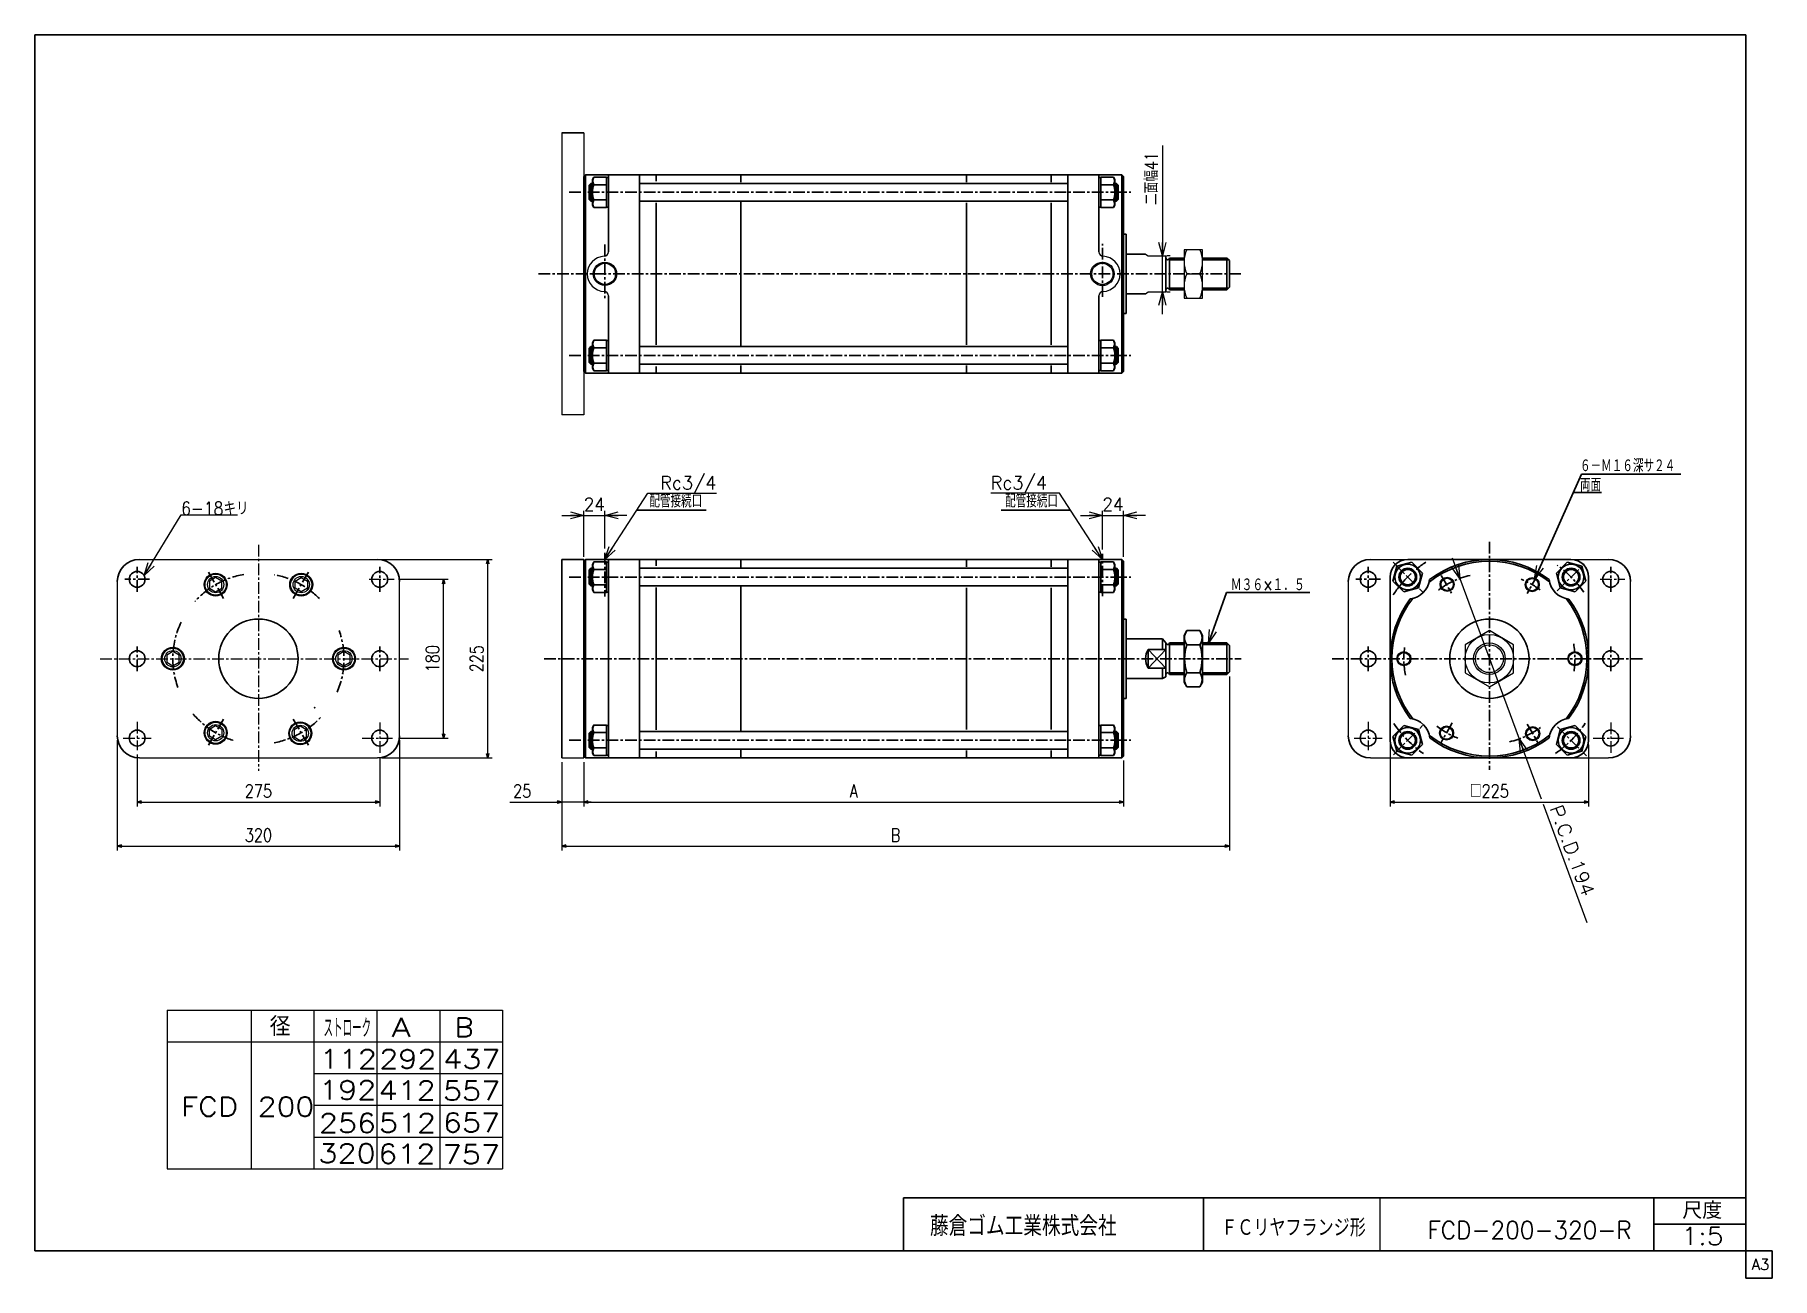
# Model space of a CAD drawing. Header units: millimetres. Extents: x -985 to 985, y -705 to 705.
import ezdxf
from ezdxf.enums import TextEntityAlignment as Align

# ---------------------------------------------------------------- set-up
doc = ezdxf.new("R2010")
doc.units = ezdxf.units.MM
doc.header["$LTSCALE"] = 0.416667
doc.header["$PDSIZE"] = 1
doc.linetypes.add('CENTER', pattern=[50.8, 31.75, -6.35, 6.35, -6.35])
doc.layers.add('Layer0016', color=7, linetype='Continuous')
doc.layers.add('ZUWAKU', color=7, linetype='Continuous')
doc.styles.add('dcStyle0', font='txt.shx', dxfattribs={"width": 0.8, "bigfont": 'bigfont'})
doc.dimstyles.new('DaDimRotatedStyle', dxfattribs={"dimtxt": 15, "dimasz": 5.000003, "dimexe": 5, "dimexo": 1.666667, "dimgap": 5, "dimtad": 3, "dimdsep": 46, "dimtxsty": 'dcStyle0', "dimblk1": 'OPEN30', "dimblk2": 'OPEN30', "dimsah": 1, "dimcen": 0.09, "dimclrd": 4, "dimclre": 4, "dimclrt": 4, "dimadec": 0, "dimazin": 2, "dimtfac": 1, "dimtdec": 4, "dimtmove": 0, "dimatfit": 0, "dimfxl": 1, "dimarcsym": 0})

msp = doc.modelspace()

# ---------------------------------------------------------------- texts
at = {"color": 4, "style": 'dcStyle0'}
for s, height, width, p, p2 in [('６－Ｍ１６深サ２４', 15, 0.666667, (766.994, 208.798), (874.994, 208.798)), ('Rc3/4', 15, 0.85, (-275.85, 189.488), (-212.1, 189.488)), ('Rc3/4', 15, 0.85, (98.837, 189.488), (162.587, 189.488)), ('両面', 15, 0.666667, (766.994, 187.103), (790.994, 187.103)), ('配管接続口', 15, 0.666667, (-288.177, 168.941), (-228.177, 168.941)), ('配管接続口', 15, 0.666667, (115.164, 168.941), (175.164, 168.941)), ('Ｍ３６×１．５', 15, 0.666667, (371.072, 73.791), (455.072, 73.791)), ('   径', 21.6, 0.952381, (-781.359, -430.317), (-694.959, -430.317)), ('ストローク', 21.6, 0.416667, (-657.628, -432.128), (-603.628, -432.128)), ('FCD-200-320-R', 20, 0.89, (594.252, -660.362), (825.652, -660.362)), ('1:5', 20, 0.8, (881.887, -667.129), (929.887, -667.129))]:
    msp.add_text(s, height=height, dxfattribs=dict(at, width=width)).set_placement(p, p2, align=Align.FIT)
for s, p, p2 in [('A', (-580.398, -431.238), (-558.798, -431.238)), ('B', (-509.126, -431.238), (-487.526, -431.238)), ('112', (-661.879, -467.308), (-597.079, -467.308)), ('292', (-594.321, -467.152), (-529.521, -467.152)), ('437', (-521.876, -467.238), (-457.076, -467.238)), ('192', (-662.609, -502.451), (-597.809, -502.451)), ('412', (-595.172, -502.713), (-530.372, -502.713)), ('557', (-522.068, -503.238), (-457.268, -503.238)), ('FCD 200', (-819.095, -521.238), (-667.895, -521.238)), ('256', (-662.852, -539.915), (-598.052, -539.915)), ('512', (-594.824, -539.609), (-530.024, -539.609)), ('657', (-522.259, -539.238), (-457.459, -539.238)), ('320', (-663.35, -574.204), (-598.55, -574.204)), ('612', (-595.556, -574.713), (-530.756, -574.713)), ('757', (-522.451, -575.238), (-457.651, -575.238))]:
    msp.add_text(s, height=21.6, dxfattribs=at).set_placement(p, p2, align=Align.FIT)
at = {"layer": 'ZUWAKU', "color": 4, "style": 'dcStyle0'}
for s, height, width, p, p2 in [('尺度', 19, 0.991667, (883.075, -637.65), (928.295, -637.65)), ('藤倉ゴム工業株式会社', 22.5, 0.783333, (30.063, -657.036), (241.563, -657.036)), ('ＦＣリヤフランジ形', 20, 0.758333, (360.301, -657.687), (524.101, -657.687))]:
    msp.add_text(s, height=height, dxfattribs=dict(at, width=width)).set_placement(p, p2, align=Align.FIT)
at = {"layer": 'ZUWAKU', "color": 7, "style": 'dcStyle0', "width": 0.8}
msp.add_text('A3', height=12.5, dxfattribs=at).set_placement((961.537, -695.625), (981.537, -695.625), align=Align.FIT)

# ---------------------------------------------------------------- blocks, each defined once
blk = doc.blocks.new('DC_GROUP_Φ200_1')
at = {"color": 4, "linetype": 'Continuous', "lineweight": 18}
for p, q in [((715.6, 88), (718.1, 103.3)), ((715.6, 88), (721.7, 101.7)), ((725.4, 100), (715.6, 88))]:
    blk.add_line(p, q, dxfattribs=at)
blk = doc.blocks.new('DC_GROUP_Φ200_2')
at = {"color": 4, "linetype": 'Continuous', "lineweight": 18}
for p, q in [((345.7, 15.2), (346.9, 30.6)), ((345.7, 15.2), (350.7, 29.3)), ((354.5, 27.9), (345.7, 15.2))]:
    blk.add_line(p, q, dxfattribs=at)
blk = doc.blocks.new('DC_GROUP_Φ200_3')
at = {"color": 4, "linetype": 'Continuous', "lineweight": 18}
for p, q in [((-338.5, 110), (-333.8, 124.8)), ((-338.5, 110), (-330.4, 122.6)), ((-327, 120.4), (-338.5, 110))]:
    blk.add_line(p, q, dxfattribs=at)
blk = doc.blocks.new('DC_GROUP_Φ200_4')
at = {"color": 4, "linetype": 'Continuous', "lineweight": 18}
for p, q in [((225.5, 110), (214, 120.4)), ((225.5, 110), (217.4, 122.6)), ((220.7, 124.8), (225.5, 110))]:
    blk.add_line(p, q, dxfattribs=at)
blk = doc.blocks.new('DC_GROUP_Φ200_5')
at = {"color": 4, "linetype": 'Continuous', "lineweight": 25}
for p, q in [((559.4, 102.4), (555, 85.6)), ((576.2, 106.9), (559.4, 102.4)), ((588.4, 94.6), (576.2, 106.9)), ((555, 85.6), (567.2, 73.4)), ((583.9, 77.9), (588.4, 94.6)), ((567.2, 73.4), (583.9, 77.9))]:
    blk.add_line(p, q, dxfattribs=at)
for radius in [14.5, 10, 8.65]:
    blk.add_circle((571.7, 90.1), radius, dxfattribs=at)
blk = doc.blocks.new('DC_GROUP_Φ200_6')
at = {"color": 4, "linetype": 'Continuous', "lineweight": 25}
for p, q in [((761.4, -78.4), (744.7, -82.9)), ((773.7, -90.6), (761.4, -78.4)), ((744.7, -82.9), (740.2, -99.6)), ((769.2, -107.4), (773.7, -90.6)), ((740.2, -99.6), (752.5, -111.9)), ((752.5, -111.9), (769.2, -107.4))]:
    blk.add_line(p, q, dxfattribs=at)
for radius in [14.5, 10, 8.65]:
    blk.add_circle((756.9, -95.1), radius, dxfattribs=at)
blk = doc.blocks.new('DC_GROUP_Φ200_7')
at = {"color": 4, "linetype": 'Continuous', "lineweight": 25}
for p, q in [((752.5, 106.9), (740.2, 94.6)), ((769.2, 102.4), (752.5, 106.9)), ((773.7, 85.6), (769.2, 102.4)), ((740.2, 94.6), (744.7, 77.9)), ((761.4, 73.4), (773.7, 85.6)), ((744.7, 77.9), (761.4, 73.4))]:
    blk.add_line(p, q, dxfattribs=at)
for radius in [14.5, 10, 8.65]:
    blk.add_circle((756.9, 90.1), radius, dxfattribs=at)
blk = doc.blocks.new('DC_GROUP_Φ200_8')
at = {"color": 4, "linetype": 'Continuous', "lineweight": 25}
for p, q in [((567.2, -78.4), (555, -90.6)), ((583.9, -82.9), (567.2, -78.4)), ((555, -90.6), (559.4, -107.4)), ((588.4, -99.6), (583.9, -82.9)), ((559.4, -107.4), (576.2, -111.9)), ((576.2, -111.9), (588.4, -99.6))]:
    blk.add_line(p, q, dxfattribs=at)
for radius in [14.5, 10, 8.65]:
    blk.add_circle((571.7, -95.1), radius, dxfattribs=at)
blk = doc.blocks.new('DC_GROUP_Φ200_9')
at = {"color": 4, "linetype": 'Continuous', "lineweight": 13}
for p, q in [((664.3, 29.3), (636.8, 13.4)), ((691.8, 13.4), (664.3, 29.3)), ((636.8, 13.4), (636.8, -18.4)), ((691.8, -18.4), (691.8, 13.4)), ((636.8, -18.4), (664.3, -34.3)), ((664.3, -34.3), (691.8, -18.4))]:
    blk.add_line(p, q, dxfattribs=at)
for radius in [27.5, 18, 15.8]:
    blk.add_circle((664.3, -2.5), radius, dxfattribs=at)
blk = doc.blocks.new('DC_GROUP_Φ200_11')
at = {"color": 4, "linetype": 'Continuous', "lineweight": 18}
for p, q in [((630.6, 88.5), (621.7, 101.1)), ((630.6, 88.5), (625.4, 102.5)), ((629.2, 103.9), (630.6, 88.5))]:
    blk.add_line(p, q, dxfattribs=at)
blk = doc.blocks.new('DC_GROUP_Φ200_12')
at = {"color": 4, "linetype": 'Continuous', "lineweight": 18}
for p, q in [((699.4, -108.9), (698, -93.5)), ((698, -93.5), (707, -106.1)), ((698, -93.5), (703.2, -107.5))]:
    blk.add_line(p, q, dxfattribs=at)
blk = doc.blocks.new('DC_GROUP_Φ200_10')
at = {"color": 4, "linetype": 'Continuous', "lineweight": 13}
for p, q in [((622, 111.9), (630.6, 88.5)), ((630.6, 88.5), (698, -93.5)), ((723.3, -161.8), (698, -93.5)), ((775.2, -302), (725.6, -167.9))]:
    blk.add_line(p, q, dxfattribs=at)
at = {"linetype": 'Continuous'}
for name in ['DC_GROUP_Φ200_11', 'DC_GROUP_Φ200_12']:
    blk.add_blockref(name, (0, 0), dxfattribs=at)
at = {"color": 4, "style": 'dcStyle0', "width": 0.8}
blk.add_text('P.C.D.194', height=15, rotation=-69.6802, dxfattribs=at).set_placement((732.4, -172), (769.9, -273.2), align=Align.FIT)
blk = doc.blocks.new('DC_GROUP_Φ200_13')
at = {"color": 4, "linetype": 'Continuous', "lineweight": 13}
for radius in [8, 6.92]:
    blk.add_circle((616.4, 81.8), radius, dxfattribs=at)
blk = doc.blocks.new('DC_GROUP_Φ200_14')
at = {"color": 4, "linetype": 'Continuous', "lineweight": 13}
for radius in [8, 6.92]:
    blk.add_circle((567.3, -2.5), radius, dxfattribs=at)
blk = doc.blocks.new('DC_GROUP_Φ200_15')
at = {"color": 4, "linetype": 'Continuous', "lineweight": 13}
for radius in [8, 6.92]:
    blk.add_circle((712.8, 81.5), radius, dxfattribs=at)
blk = doc.blocks.new('DC_GROUP_Φ200_16')
at = {"color": 4, "linetype": 'Continuous', "lineweight": 13}
for radius in [8, 6.92]:
    blk.add_circle((761.3, -2.5), radius, dxfattribs=at)
blk = doc.blocks.new('DC_GROUP_Φ200_17')
at = {"color": 4, "linetype": 'Continuous', "lineweight": 13}
for radius in [8, 6.92]:
    blk.add_circle((713.4, -87.5), radius, dxfattribs=at)
blk = doc.blocks.new('DC_GROUP_Φ200_18')
at = {"color": 4, "linetype": 'Continuous', "lineweight": 13}
for radius in [8, 6.92]:
    blk.add_circle((615.7, -86.8), radius, dxfattribs=at)
blk = doc.blocks.new('DC_GROUP_Φ200_19')
at = {"color": 4, "linetype": 'Continuous', "lineweight": 25}
for p, q in [((-351, -77.7), (-352.6, -80.5)), ((-336.6, -77.7), (-351, -77.7)), ((-336.6, -77.7), (-336.6, -112.3)), ((-336.6, -78.1), (-336.6, -111.9)), ((-336.6, -78.1), (-334.5, -78.1)), ((-352.6, -80.5), (-352.6, -109.5)), ((-336.6, -86.3), (-351, -86.3)), ((-351, -112.3), (-352.6, -109.5)), ((-336.6, -103.7), (-351, -103.7)), ((-336.6, -112.3), (-351, -112.3)), ((-336.6, -111.9), (-334.5, -111.9))]:
    blk.add_line(p, q, dxfattribs=at)
for centre, radius, start, end in [((-343.5, -82), 8.66, 150, 210), ((-328.8, -95), 23.8, 158.7017, 201.2983), ((-343.5, -108), 8.66, 150, 210)]:
    blk.add_arc(centre, radius, start, end, dxfattribs=at)
blk = doc.blocks.new('DC_GROUP_Φ200_20')
at = {"color": 4, "linetype": 'Continuous', "lineweight": 25}
for p, q in [((223.6, -78.1), (221.5, -78.1)), ((223.6, -112.3), (223.6, -77.7)), ((223.6, -77.7), (238, -77.7)), ((223.6, -111.9), (223.6, -78.1)), ((238, -77.7), (239.6, -80.5)), ((223.6, -86.3), (238, -86.3)), ((239.6, -109.5), (239.6, -80.5)), ((223.6, -111.9), (221.5, -111.9)), ((223.6, -103.7), (238, -103.7)), ((223.6, -112.3), (238, -112.3)), ((238, -112.3), (239.6, -109.5))]:
    blk.add_line(p, q, dxfattribs=at)
for centre, radius, start, end in [((230.5, -82), 8.66, 330, 30), ((215.8, -95), 23.8, 338.7017, 21.2983), ((230.5, -108), 8.66, 330, 30)]:
    blk.add_arc(centre, radius, start, end, dxfattribs=at)
blk = doc.blocks.new('DC_GROUP_Φ200_21')
at = {"color": 4, "linetype": 'Continuous', "lineweight": 25}
for p, q in [((321.1, 29.3), (318.1, 24)), ((318.1, 24), (318.1, -29)), ((336, 29.3), (321.1, 29.3)), ((336, 29.3), (339.1, 24)), ((339.1, 24), (339.1, -29)), ((336, 13.4), (321.1, 13.4)), ((336, -18.4), (321.1, -18.4)), ((321.1, -34.3), (318.1, -29)), ((336, -34.3), (321.1, -34.3)), ((336, -34.3), (339.1, -29))]:
    blk.add_line(p, q, dxfattribs=at)
for centre, radius, start, end in [((332.7, 21.3), 14.1, 145.6111, 214.3889), ((324.4, 21.3), 14.1, 325.6111, 34.3889), ((371.2, -2.5), 52.5, 162.4111, 197.5889), ((286, -2.5), 52.5, 342.4111, 17.5889), ((332.7, -26.3), 14.1, 145.6111, 214.3889), ((324.4, -26.3), 14.1, 325.6111, 34.3889)]:
    blk.add_arc(centre, radius, start, end, dxfattribs=at)
blk = doc.blocks.new('DC_GROUP_Φ200_22')
at = {"color": 4, "linetype": 'Continuous', "lineweight": 25}
for p, q in [((-351, 107.3), (-352.6, 104.5)), ((-352.6, 75.5), (-352.6, 104.5)), ((-336.6, 107.3), (-351, 107.3)), ((-336.6, 98.7), (-351, 98.7)), ((-336.6, 72.7), (-336.6, 107.3)), ((-336.6, 73.1), (-336.6, 106.9)), ((-336.6, 106.9), (-334.5, 106.9)), ((-336.6, 81.3), (-351, 81.3)), ((-351, 72.7), (-352.6, 75.5)), ((-336.6, 72.7), (-351, 72.7)), ((-336.6, 73.1), (-334.5, 73.1))]:
    blk.add_line(p, q, dxfattribs=at)
for centre, radius, start, end in [((-328.8, 90), 23.8, 158.7017, 201.2983), ((-343.5, 103), 8.66, 150, 210), ((-343.5, 77), 8.66, 150, 210)]:
    blk.add_arc(centre, radius, start, end, dxfattribs=at)
blk = doc.blocks.new('DC_GROUP_Φ200_23')
at = {"color": 4, "linetype": 'Continuous', "lineweight": 25}
for p, q in [((223.6, 106.9), (221.5, 106.9)), ((223.6, 107.3), (223.6, 72.7)), ((223.6, 107.3), (238, 107.3)), ((223.6, 106.9), (223.6, 73.1)), ((223.6, 98.7), (238, 98.7)), ((238, 107.3), (239.6, 104.5)), ((239.6, 104.5), (239.6, 75.5)), ((223.6, 81.3), (238, 81.3)), ((223.6, 73.1), (221.5, 73.1)), ((223.6, 72.7), (238, 72.7)), ((238, 72.7), (239.6, 75.5))]:
    blk.add_line(p, q, dxfattribs=at)
for centre, radius, start, end in [((230.5, 103), 8.66, 330, 30), ((215.8, 90), 23.8, 338.7017, 21.2983), ((230.5, 77), 8.66, 330, 30)]:
    blk.add_arc(centre, radius, start, end, dxfattribs=at)
blk = doc.blocks.new('DC_GROUP_Φ200_24')
at = {"color": 4, "linetype": 'Continuous', "lineweight": 25}
for p, q in [((-351, 358.7), (-352.6, 355.8)), ((-352.6, 355.8), (-352.6, 326.8)), ((-336.6, 358.7), (-351, 358.7)), ((-336.6, 358.7), (-336.6, 324)), ((-336.6, 358.2), (-336.6, 324.4)), ((-336.6, 358.2), (-334.5, 358.2)), ((-336.6, 350), (-351, 350)), ((-351, 324), (-352.6, 326.8)), ((-336.6, 332.7), (-351, 332.7)), ((-336.6, 324), (-351, 324)), ((-336.6, 324.4), (-334.5, 324.4))]:
    blk.add_line(p, q, dxfattribs=at)
for centre, radius, start, end in [((-343.5, 354.3), 8.66, 150, 210), ((-328.8, 341.3), 23.8, 158.7017, 201.2983), ((-343.5, 328.3), 8.66, 150, 210)]:
    blk.add_arc(centre, radius, start, end, dxfattribs=at)
blk = doc.blocks.new('DC_GROUP_Φ200_25')
at = {"color": 4, "linetype": 'Continuous', "lineweight": 25}
for p, q in [((223.6, 358.2), (221.5, 358.2)), ((223.6, 324), (223.6, 358.7)), ((223.6, 358.7), (238, 358.7)), ((223.6, 324.4), (223.6, 358.2)), ((238, 358.7), (239.6, 355.8)), ((239.6, 326.8), (239.6, 355.8)), ((223.6, 350), (238, 350)), ((223.6, 324.4), (221.5, 324.4)), ((223.6, 332.7), (238, 332.7)), ((223.6, 324), (238, 324)), ((238, 324), (239.6, 326.8))]:
    blk.add_line(p, q, dxfattribs=at)
for centre, radius, start, end in [((230.5, 354.3), 8.66, 330, 30), ((215.8, 341.3), 23.8, 338.7017, 21.2983), ((230.5, 328.3), 8.66, 330, 30)]:
    blk.add_arc(centre, radius, start, end, dxfattribs=at)
blk = doc.blocks.new('DC_GROUP_Φ200_26')
at = {"color": 4, "linetype": 'Continuous', "lineweight": 25}
for p, q in [((-351, 543.7), (-352.6, 540.8)), ((-352.6, 511.8), (-352.6, 540.8)), ((-336.6, 543.7), (-351, 543.7)), ((-336.6, 535), (-351, 535)), ((-336.6, 509), (-336.6, 543.7)), ((-336.6, 509.4), (-336.6, 543.2)), ((-336.6, 543.2), (-334.5, 543.2)), ((-336.6, 517.7), (-351, 517.7)), ((-351, 509), (-352.6, 511.8)), ((-336.6, 509), (-351, 509)), ((-336.6, 509.4), (-334.5, 509.4))]:
    blk.add_line(p, q, dxfattribs=at)
for centre, radius, start, end in [((-328.8, 526.3), 23.8, 158.7017, 201.2983), ((-343.5, 539.3), 8.66, 150, 210), ((-343.5, 513.3), 8.66, 150, 210)]:
    blk.add_arc(centre, radius, start, end, dxfattribs=at)
blk = doc.blocks.new('DC_GROUP_Φ200_27')
at = {"color": 4, "linetype": 'Continuous', "lineweight": 25}
for p, q in [((223.6, 543.2), (221.5, 543.2)), ((223.6, 543.7), (223.6, 509)), ((223.6, 543.7), (238, 543.7)), ((223.6, 543.2), (223.6, 509.4)), ((223.6, 535), (238, 535)), ((238, 543.7), (239.6, 540.8)), ((239.6, 540.8), (239.6, 511.8)), ((223.6, 517.7), (238, 517.7)), ((223.6, 509.4), (221.5, 509.4)), ((223.6, 509), (238, 509)), ((238, 509), (239.6, 511.8))]:
    blk.add_line(p, q, dxfattribs=at)
for centre, radius, start, end in [((230.5, 539.3), 8.66, 330, 30), ((215.8, 526.3), 23.8, 338.7017, 21.2983), ((230.5, 513.3), 8.66, 330, 30)]:
    blk.add_arc(centre, radius, start, end, dxfattribs=at)
blk = doc.blocks.new('DC_GROUP_Φ200_28')
at = {"color": 4, "linetype": 'Continuous', "lineweight": 13}
for p, q in [((339.1, 461.3), (318.1, 461.3)), ((318.1, 461.3), (318.1, 406.3)), ((339.1, 406.3), (339.1, 461.3)), ((321.1, 433.8), (336, 433.8)), ((318.1, 406.3), (339.1, 406.3))]:
    blk.add_line(p, q, dxfattribs=at)
for centre, start, end in [((350.7, 447.6), 155.068, 204.932), ((306.5, 447.6), 335.068, 24.932), ((350.7, 420.1), 155.068, 204.932), ((306.5, 420.1), 335.068, 24.932)]:
    blk.add_arc(centre, 32.6, start, end, dxfattribs=at)
blk = doc.blocks.new('DC_GROUP_Φ200_30')
at = {"color": 4, "linetype": 'Continuous', "lineweight": 18}
for p, q in [((293.5, 454.3), (289.5, 469.3)), ((297.5, 469.3), (293.5, 454.3)), ((293.5, 454.3), (293.5, 469.3))]:
    blk.add_line(p, q, dxfattribs=at)
blk = doc.blocks.new('DC_GROUP_Φ200_31')
at = {"color": 4, "linetype": 'Continuous', "lineweight": 18}
for p, q in [((289.5, 398.3), (293.5, 413.3)), ((293.5, 413.3), (297.5, 398.3)), ((293.5, 413.3), (293.5, 398.3))]:
    blk.add_line(p, q, dxfattribs=at)
blk = doc.blocks.new('DC_GROUP_Φ200_29')
at = {"color": 4, "linetype": 'Continuous', "lineweight": 13}
for p, q in [((293.5, 579.6), (293.5, 454.3)), ((293.5, 413.3), (293.5, 454.3)), ((302.5, 454.3), (298.5, 454.3)), ((293.5, 388.3), (293.5, 413.3)), ((302.5, 413.3), (298.5, 413.3))]:
    blk.add_line(p, q, dxfattribs=at)
at = {"linetype": 'Continuous'}
for name in ['DC_GROUP_Φ200_30', 'DC_GROUP_Φ200_31']:
    blk.add_blockref(name, (0, 0), dxfattribs=at)
at = {"color": 4, "style": 'dcStyle0', "width": 0.714286}
blk.add_text('二面幅41', height=15, rotation=90, dxfattribs=at).set_placement((288.5, 512.1), (288.5, 572.1), align=Align.FIT)
blk = doc.blocks.new('DC_GROUP_Φ200_33')
at = {"color": 4, "linetype": 'Continuous', "lineweight": 18}
for p, q in [((-338.5, 160), (-323.5, 164)), ((-323.5, 156), (-338.5, 160)), ((-338.5, 160), (-323.5, 160))]:
    blk.add_line(p, q, dxfattribs=at)
blk = doc.blocks.new('DC_GROUP_Φ200_34')
at = {"color": 4, "linetype": 'Continuous', "lineweight": 18}
for p, q in [((-377.5, 164), (-362.5, 160)), ((-362.5, 160), (-377.5, 156)), ((-362.5, 160), (-377.5, 160))]:
    blk.add_line(p, q, dxfattribs=at)
blk = doc.blocks.new('DC_GROUP_Φ200_32')
at = {"color": 4, "linetype": 'Continuous', "lineweight": 13}
for p, q in [((-387.5, 160), (-362.5, 160)), ((-362.5, 113), (-362.5, 165)), ((-362.5, 160), (-338.5, 160)), ((-338.5, 122.5), (-338.5, 165)), ((-313.5, 160), (-338.5, 160))]:
    blk.add_line(p, q, dxfattribs=at)
at = {"linetype": 'Continuous'}
for name in ['DC_GROUP_Φ200_34', 'DC_GROUP_Φ200_33']:
    blk.add_blockref(name, (0, 0), dxfattribs=at)
at = {"color": 4, "style": 'dcStyle0', "width": 0.8}
blk.add_text('24', height=15, dxfattribs=at).set_placement((-362.5, 165), (-338.5, 165), align=Align.FIT)
blk = doc.blocks.new('DC_GROUP_Φ200_36')
at = {"color": 4, "linetype": 'Continuous', "lineweight": 18}
for p, q in [((249.5, 160), (264.5, 164)), ((264.5, 156), (249.5, 160)), ((249.5, 160), (264.5, 160))]:
    blk.add_line(p, q, dxfattribs=at)
blk = doc.blocks.new('DC_GROUP_Φ200_37')
at = {"color": 4, "linetype": 'Continuous', "lineweight": 18}
for p, q in [((210.5, 164), (225.5, 160)), ((225.5, 160), (210.5, 156)), ((225.5, 160), (210.5, 160))]:
    blk.add_line(p, q, dxfattribs=at)
blk = doc.blocks.new('DC_GROUP_Φ200_35')
at = {"color": 4, "linetype": 'Continuous', "lineweight": 13}
for p, q in [((200.5, 160), (225.5, 160)), ((225.5, 121.5), (225.5, 165)), ((225.5, 160), (249.5, 160)), ((249.5, 113), (249.5, 165)), ((274.5, 160), (249.5, 160))]:
    blk.add_line(p, q, dxfattribs=at)
at = {"linetype": 'Continuous'}
for name in ['DC_GROUP_Φ200_37', 'DC_GROUP_Φ200_36']:
    blk.add_blockref(name, (0, 0), dxfattribs=at)
at = {"color": 4, "style": 'dcStyle0', "width": 0.8}
blk.add_text('24', height=15, dxfattribs=at).set_placement((225.5, 165), (249.5, 165), align=Align.FIT)
blk = doc.blocks.new('DC_GROUP_Φ200_39')
at = {"color": 4, "linetype": 'Continuous', "lineweight": 18}
for p, q in [((-860.9, 91.7), (-856.5, 106.6)), ((-860.9, 91.7), (-853.1, 104.5)), ((-849.7, 102.4), (-860.9, 91.7))]:
    blk.add_line(p, q, dxfattribs=at)
blk = doc.blocks.new('DC_GROUP_Φ200_38')
at = {"color": 4, "linetype": 'Continuous', "lineweight": 13}
for p, q in [((-860.9, 91.7), (-819, 160.5)), ((-819, 160.5), (-755, 160.5))]:
    blk.add_line(p, q, dxfattribs=at)
at = {"linetype": 'Continuous'}
blk.add_blockref('DC_GROUP_Φ200_39', (0, 0), dxfattribs=at)
at = {"color": 4, "style": 'dcStyle0', "width": 0.796875}
blk.add_text('6-18キリ', height=15, dxfattribs=at).set_placement((-819, 160.5), (-742.5, 160.5), align=Align.FIT)
blk = doc.blocks.new('DC_GROUP_Φ200_40')
at = {"color": 4, "linetype": 'Continuous', "lineweight": 13}
for p, q in [((-779.9, 89.6), (-786.9, 85.5)), ((-786.9, 85.5), (-786.9, 77.5)), ((-772.9, 85.5), (-779.9, 89.6)), ((-772.9, 77.5), (-772.9, 85.5)), ((-786.9, 77.5), (-779.9, 73.4)), ((-779.9, 73.4), (-772.9, 77.5))]:
    blk.add_line(p, q, dxfattribs=at)
for radius in [12.2, 12, 9.23]:
    blk.add_circle((-779.9, 81.5), radius, dxfattribs=at)
blk = doc.blocks.new('DC_GROUP_Φ200_41')
at = {"color": 4, "linetype": 'Continuous', "lineweight": 13}
for p, q in [((-689.9, 85.5), (-682.9, 89.6)), ((-689.9, 77.5), (-689.9, 85.5)), ((-682.9, 89.6), (-675.9, 85.5)), ((-675.9, 85.5), (-675.9, 77.5)), ((-682.9, 73.4), (-689.9, 77.5)), ((-675.9, 77.5), (-682.9, 73.4))]:
    blk.add_line(p, q, dxfattribs=at)
for radius in [12.2, 12, 9.23]:
    blk.add_circle((-682.9, 81.5), radius, dxfattribs=at)
blk = doc.blocks.new('DC_GROUP_Φ200_42')
at = {"color": 4, "linetype": 'Continuous', "lineweight": 13}
for p, q in [((-786.9, -82.5), (-779.9, -78.4)), ((-779.9, -78.4), (-772.9, -82.5)), ((-786.9, -90.5), (-786.9, -82.5)), ((-779.9, -94.6), (-786.9, -90.5)), ((-772.9, -90.5), (-779.9, -94.6)), ((-772.9, -82.5), (-772.9, -90.5))]:
    blk.add_line(p, q, dxfattribs=at)
for radius in [12.2, 12, 9.23]:
    blk.add_circle((-779.9, -86.5), radius, dxfattribs=at)
blk = doc.blocks.new('DC_GROUP_Φ200_43')
at = {"color": 4, "linetype": 'Continuous', "lineweight": 13}
for p, q in [((-828.4, 5.6), (-835.4, 1.5)), ((-835.4, 1.5), (-835.4, -6.5)), ((-821.4, 1.5), (-828.4, 5.6)), ((-821.4, -6.5), (-821.4, 1.5)), ((-835.4, -6.5), (-828.4, -10.6)), ((-828.4, -10.6), (-821.4, -6.5))]:
    blk.add_line(p, q, dxfattribs=at)
for radius in [12.2, 12, 9.23]:
    blk.add_circle((-828.4, -2.5), radius, dxfattribs=at)
blk = doc.blocks.new('DC_GROUP_Φ200_44')
at = {"color": 4, "linetype": 'Continuous', "lineweight": 13}
for p, q in [((-634.4, 5.6), (-641.4, 1.5)), ((-641.4, 1.5), (-641.4, -6.5)), ((-627.4, 1.5), (-634.4, 5.6)), ((-627.4, -6.5), (-627.4, 1.5)), ((-641.4, -6.5), (-634.4, -10.6)), ((-634.4, -10.6), (-627.4, -6.5))]:
    blk.add_line(p, q, dxfattribs=at)
for radius in [12.2, 12, 9.23]:
    blk.add_circle((-634.4, -2.5), radius, dxfattribs=at)
blk = doc.blocks.new('DC_GROUP_Φ200_45')
at = {"color": 4, "linetype": 'Continuous', "lineweight": 13}
for p, q in [((-684, -79), (-691, -83.1)), ((-691, -83.1), (-691, -91.2)), ((-691, -91.2), (-684, -95.2)), ((-677, -83.1), (-684, -79)), ((-684, -95.2), (-677, -91.2)), ((-677, -91.2), (-677, -83.1))]:
    blk.add_line(p, q, dxfattribs=at)
for radius in [12.2, 12, 9.23]:
    blk.add_circle((-684, -87.1), radius, dxfattribs=at)
blk = doc.blocks.new('_OPEN30')
at = {"color": 0, "linetype": 'ByBlock', "lineweight": -2}
for p, q in [((-1, 0.267949), (0, 0)), ((0, 0), (-1, -0.267949)), ((0, 0), (-1, 0))]:
    blk.add_line(p, q, dxfattribs=at)
blk = doc.blocks.new('*D46')
at = {"color": 4, "linetype": 'Continuous', "lineweight": 13}
for p, q in [((551.8, -100), (551.8, -170)), ((776.8, -100), (776.8, -170)), ((551.8, -165), (776.8, -165))]:
    blk.add_line(p, q, dxfattribs=at)
at = {"color": 4, "xscale": 5.000004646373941, "yscale": 4.999982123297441}
for p, rotation in [((551.8, -165), 180), ((776.8, -165), 360)]:
    blk.add_blockref('_OPEN30', p, dxfattribs=dict(at, rotation=rotation))
at = {"color": 4, "insert": (664.3, -160), "char_height": 15, "width": 75, "attachment_point": 8, "style": 'dcStyle0'}
blk.add_mtext('\\T1.00;□225', dxfattribs=at)
blk = doc.blocks.new('*D47')
at = {"color": 4, "linetype": 'Continuous', "lineweight": 13}
for p, q in [((-868.9, -111.2), (-868.9, -170)), ((-593.9, -114.6), (-593.9, -170)), ((-868.9, -165), (-593.9, -165))]:
    blk.add_line(p, q, dxfattribs=at)
at = {"color": 4, "xscale": 5.000004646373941, "yscale": 4.999982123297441}
for p, rotation in [((-868.9, -165), 180), ((-593.9, -165), 360)]:
    blk.add_blockref('_OPEN30', p, dxfattribs=dict(at, rotation=rotation))
at = {"color": 4, "insert": (-731.4, -160), "char_height": 15, "width": 60.938, "attachment_point": 8, "style": 'dcStyle0'}
blk.add_mtext('\\T1.00;275', dxfattribs=at)
blk = doc.blocks.new('*D48')
at = {"color": 4, "linetype": 'Continuous', "lineweight": 13}
for p, q in [((-572.7, 87.5), (-516.4, 87.5)), ((-521.4, -92.5), (-521.4, 87.5)), ((-572.7, -92.5), (-516.4, -92.5))]:
    blk.add_line(p, q, dxfattribs=at)
at = {"color": 4, "xscale": 5.000004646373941, "yscale": 4.999982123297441}
for p, rotation in [((-521.4, 87.5), 90), ((-521.4, -92.5), 270)]:
    blk.add_blockref('_OPEN30', p, dxfattribs=dict(at, rotation=rotation))
at = {"color": 4, "insert": (-526.4, -2.5), "char_height": 15, "width": 60.938, "attachment_point": 8, "rotation": 90, "style": 'dcStyle0'}
blk.add_mtext('\\T1.00;180', dxfattribs=at)
blk = doc.blocks.new('*D49')
at = {"color": 4, "linetype": 'Continuous', "lineweight": 13}
for p, q in [((-891.4, -95), (-891.4, -220)), ((-571.4, -95), (-571.4, -220)), ((-891.4, -215), (-571.4, -215))]:
    blk.add_line(p, q, dxfattribs=at)
at = {"color": 4, "xscale": 5.000004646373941, "yscale": 4.999982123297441}
for p, rotation in [((-891.4, -215), 180), ((-571.4, -215), 360)]:
    blk.add_blockref('_OPEN30', p, dxfattribs=dict(at, rotation=rotation))
at = {"color": 4, "insert": (-731.4, -210), "char_height": 15, "width": 60.938, "attachment_point": 8, "style": 'dcStyle0'}
blk.add_mtext('\\T1.00;320', dxfattribs=at)
blk = doc.blocks.new('*D50')
at = {"color": 4, "linetype": 'Continuous', "lineweight": 13}
for p, q in [((-591.4, 110), (-466.4, 110)), ((-471.4, -115), (-471.4, 110)), ((-591.4, -115), (-466.4, -115))]:
    blk.add_line(p, q, dxfattribs=at)
at = {"color": 4, "xscale": 5.000004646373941, "yscale": 4.999982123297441}
for p, rotation in [((-471.4, 110), 90), ((-471.4, -115), 270)]:
    blk.add_blockref('_OPEN30', p, dxfattribs=dict(at, rotation=rotation))
at = {"color": 4, "insert": (-476.4, -2.5), "char_height": 15, "width": 60.938, "attachment_point": 8, "rotation": 90, "style": 'dcStyle0'}
blk.add_mtext('\\T1.00;225', dxfattribs=at)
blk = doc.blocks.new('*D51')
at = {"color": 4, "linetype": 'Continuous', "lineweight": 13}
for p, q in [((-387.5, -120), (-387.5, -170)), ((-362.5, -120), (-362.5, -170)), ((-446.2, -165), (-387.5, -165)), ((-362.5, -165), (-387.5, -165)), ((-354.2, -165), (-362.5, -165))]:
    blk.add_line(p, q, dxfattribs=at)
at = {"color": 4, "xscale": 5.000004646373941, "yscale": 4.999982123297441}
for p, rotation in [((-387.5, -165), 360), ((-362.5, -165), 180)]:
    blk.add_blockref('_OPEN30', p, dxfattribs=dict(at, rotation=rotation))
at = {"color": 4, "insert": (-422, -160), "char_height": 15, "width": 46.875, "attachment_point": 9, "style": 'dcStyle0'}
blk.add_mtext('\\T1.00;25', dxfattribs=at)
blk = doc.blocks.new('*D52')
at = {"color": 4, "linetype": 'Continuous', "lineweight": 13}
for p, q in [((249.5, -118), (249.5, -170)), ((-362.5, -120), (-362.5, -170)), ((-362.5, -165), (249.5, -165))]:
    blk.add_line(p, q, dxfattribs=at)
at = {"color": 4, "xscale": 5.000004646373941, "yscale": 4.999982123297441}
for p, rotation in [((-362.5, -165), 180), ((249.5, -165), 360)]:
    blk.add_blockref('_OPEN30', p, dxfattribs=dict(at, rotation=rotation))
at = {"color": 4, "insert": (-56.5, -160), "char_height": 15, "width": 32.812, "attachment_point": 8, "style": 'dcStyle0'}
blk.add_mtext('\\T1.00;A', dxfattribs=at)
blk = doc.blocks.new('*D53')
at = {"color": 4, "linetype": 'Continuous', "lineweight": 13}
for p, q in [((369.5, -22.5), (369.5, -220)), ((-387.5, -120), (-387.5, -220)), ((-387.5, -215), (369.5, -215))]:
    blk.add_line(p, q, dxfattribs=at)
at = {"color": 4, "xscale": 5.000004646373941, "yscale": 4.999982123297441}
for p, rotation in [((-387.5, -215), 180), ((369.5, -215), 360)]:
    blk.add_blockref('_OPEN30', p, dxfattribs=dict(at, rotation=rotation))
at = {"color": 4, "insert": (-9, -210), "char_height": 15, "width": 32.812, "attachment_point": 8, "style": 'dcStyle0'}
blk.add_mtext('\\T1.00;B', dxfattribs=at)

# ---------------------------------------------------------------- dimensions: what is measured, and where the dimension line sits
at = {"linetype": 'Continuous', "lineweight": 13}
for base, p1, p2, picture, middle in [((-471.373, 110), (-593.039, -115), (-593.039, 110), '*D50', (-471.373, -2.5)), ((-521.373, 87.5), (-574.334, -92.5), (-574.334, 87.5), '*D48', (-521.373, -2.5))]:
    dim = msp.add_linear_dim(base=base, p1=p1, p2=p2, angle=90, dimstyle='DaDimRotatedStyle', override={"dimtxt": 15, "dimasz": 5.000003, "dimexe": 5, "dimexo": 1.666667, "dimgap": 5, "dimtad": 3, "dimtih": 0, "dimtoh": 0, "dimdec": 2, "dimzin": 8, "dimtxsty": 'dcStyle0', "dimblk1": 'OPEN30', "dimblk2": 'OPEN30', "dimsah": 1, "dimclrd": 4, "dimclre": 4, "dimclrt": 4, "dimazin": 2, "dimtofl": 1, "dimatfit": 0, "dimtolj": 0, "dimtzin": 8}, dxfattribs=at)
    dim.commit()
    dim.dimension.update_dxf_attribs({"geometry": picture, "text_midpoint": middle})
for base, p1, p2, text, picture, middle in [((369.494, -215), (-387.506, -118.333), (369.494, -20.833), 'B', '*D53', (-9.006, -215)), ((776.817, -165), (551.817, -98.333), (776.817, -98.333), '□<>', '*D46', (664.317, -165)), ((249.494, -165), (-362.506, -118.333), (249.494, -116.333), 'A', '*D52', (-56.506, -165))]:
    dim = msp.add_linear_dim(base=base, p1=p1, p2=p2, text=text, dimstyle='DaDimRotatedStyle', override={"dimtxt": 15, "dimasz": 5.000003, "dimexe": 5, "dimexo": 1.666667, "dimgap": 5, "dimtad": 3, "dimtih": 0, "dimtoh": 0, "dimdec": 2, "dimzin": 8, "dimtxsty": 'dcStyle0', "dimblk1": 'OPEN30', "dimblk2": 'OPEN30', "dimsah": 1, "dimclrd": 4, "dimclre": 4, "dimclrt": 4, "dimazin": 2, "dimtofl": 1, "dimatfit": 0, "dimtolj": 0, "dimtzin": 8}, dxfattribs=at)
    dim.commit()
    dim.dimension.update_dxf_attribs({"geometry": picture, "text_midpoint": middle})
for base, p1, p2, picture, middle in [((-571.373, -215), (-891.373, -93.333), (-571.373, -93.333), '*D49', (-731.373, -215)), ((-593.873, -165), (-868.873, -109.491), (-593.873, -112.889), '*D47', (-731.373, -165)), ((-387.506, -165), (-362.506, -118.333), (-387.506, -118.333), '*D51', (-433.245, -165))]:
    dim = msp.add_linear_dim(base=base, p1=p1, p2=p2, dimstyle='DaDimRotatedStyle', override={"dimtxt": 15, "dimasz": 5.000003, "dimexe": 5, "dimexo": 1.666667, "dimgap": 5, "dimtad": 3, "dimtih": 0, "dimtoh": 0, "dimdec": 2, "dimzin": 8, "dimtxsty": 'dcStyle0', "dimblk1": 'OPEN30', "dimblk2": 'OPEN30', "dimsah": 1, "dimclrd": 4, "dimclre": 4, "dimclrt": 4, "dimazin": 2, "dimtofl": 1, "dimatfit": 0, "dimtolj": 0, "dimtzin": 8}, dxfattribs=at)
    dim.commit()
    dim.dimension.update_dxf_attribs({"geometry": picture, "text_midpoint": middle})

# ---------------------------------------------------------------- linework, layer by layer
at = {"color": 4, "linetype": 'Continuous', "lineweight": 25}
for p, q in [((-360.506, 546.339), (-362.506, 544.339)), ((-360.506, 546.339), (-362.506, 544.339)), ((-362.506, 478.839), (-362.506, 544.339)), ((-362.506, 433.839), (-362.506, 544.339)), ((-360.506, 546.339), (247.494, 546.339)), ((-360.506, 546.339), (247.494, 546.339)), ((-360.506, 433.839), (-360.506, 546.339)), ((-354.506, 536.339), (-356.506, 534.339)), ((-356.506, 518.339), (-356.506, 534.339)), ((-356.106, 534.739), (-352.606, 534.739)), ((-352.606, 536.339), (-354.506, 536.339)), ((-354.506, 516.339), (-354.506, 536.339)), ((-334.506, 458.819), (-334.506, 546.339)), ((-299.506, 433.839), (-299.506, 546.339)), ((186.494, 536.339), (-299.506, 536.339)), ((-280.406, 538.962), (-280.406, 546.339)), ((-184.306, 546.339), (-184.306, 537.732)), ((71.294, 537.897), (71.294, 546.339)), ((167.394, 537.897), (167.394, 546.339)), ((186.494, 433.839), (186.494, 546.339)), ((221.494, 458.819), (221.494, 546.339)), ((239.594, 536.339), (241.494, 536.339)), ((243.094, 534.739), (239.594, 534.739)), ((241.494, 536.339), (243.494, 534.339)), ((241.494, 536.339), (241.494, 516.339)), ((243.494, 534.339), (243.494, 518.339)), ((247.494, 546.339), (249.494, 544.339)), ((247.494, 546.339), (249.494, 544.339)), ((247.494, 433.839), (247.494, 546.339)), ((249.494, 478.839), (249.494, 544.339)), ((249.494, 433.839), (249.494, 544.339)), ((-354.506, 516.339), (-356.506, 518.339)), ((-356.106, 517.939), (-352.606, 517.939)), ((-352.606, 516.339), (-354.506, 516.339)), ((186.494, 516.339), (-299.506, 516.339)), ((-280.406, 433.839), (-280.406, 514.45)), ((-184.306, 515.161), (-184.306, 433.839)), ((71.294, 433.839), (71.294, 514.296)), ((167.394, 433.839), (167.394, 514.296)), ((243.094, 517.939), (239.594, 517.939)), ((239.594, 516.339), (241.494, 516.339)), ((241.494, 516.339), (243.494, 518.339)), ((249.494, 478.839), (252.494, 478.839)), ((252.494, 433.839), (252.494, 478.839)), ((252.494, 456.339), (274.454, 456.339)), ((297.494, 454.339), (297.494, 413.204)), ((-362.506, 433.839), (-362.506, 323.339)), ((-360.506, 433.839), (-360.506, 321.339)), ((-299.506, 433.839), (-299.506, 321.339)), ((-280.406, 433.839), (-280.406, 353.228)), ((-184.306, 352.517), (-184.306, 433.839)), ((71.294, 433.839), (71.294, 353.382)), ((167.394, 433.839), (167.394, 353.382)), ((186.494, 433.839), (186.494, 321.339)), ((247.494, 433.839), (247.494, 321.339)), ((249.494, 433.839), (249.494, 323.339)), ((252.494, 433.839), (252.494, 388.839)), ((301.494, 451.839), (318.073, 451.839)), ((301.494, 451.839), (301.494, 415.839)), ((301.494, 449.839), (318.073, 449.839)), ((339.073, 451.839), (366.494, 451.839)), ((339.073, 449.839), (368.494, 449.839)), ((369.494, 448.839), (366.494, 451.839)), ((366.494, 451.839), (366.494, 415.839)), ((369.494, 448.839), (369.494, 418.839)), ((301.494, 417.839), (318.073, 417.839)), ((301.494, 415.839), (318.073, 415.839)), ((339.073, 417.839), (368.494, 417.839)), ((339.073, 415.839), (366.494, 415.839)), ((369.494, 418.839), (366.494, 415.839)), ((-334.506, 408.859), (-334.506, 321.339)), ((221.494, 408.859), (221.494, 321.339)), ((252.494, 411.339), (274.454, 411.339)), ((249.494, 388.839), (252.494, 388.839)), ((-354.506, 351.339), (-356.506, 349.339)), ((-356.506, 349.339), (-356.506, 333.339)), ((-356.106, 349.739), (-352.606, 349.739)), ((-352.606, 351.339), (-354.506, 351.339)), ((-354.506, 351.339), (-354.506, 331.339)), ((186.494, 351.339), (-299.506, 351.339)), ((239.594, 351.339), (241.494, 351.339)), ((243.094, 349.739), (239.594, 349.739)), ((241.494, 351.339), (243.494, 349.339)), ((241.494, 331.339), (241.494, 351.339)), ((243.494, 333.339), (243.494, 349.339)), ((-360.506, 321.339), (-362.506, 323.339)), ((-360.506, 321.339), (247.494, 321.339)), ((-354.506, 331.339), (-356.506, 333.339)), ((-356.106, 332.939), (-352.606, 332.939)), ((-352.606, 331.339), (-354.506, 331.339)), ((186.494, 331.339), (-299.506, 331.339)), ((-280.406, 328.716), (-280.406, 321.339)), ((-184.306, 321.339), (-184.306, 329.946)), ((71.294, 329.781), (71.294, 321.339)), ((167.394, 329.781), (167.394, 321.339)), ((243.094, 332.939), (239.594, 332.939)), ((239.594, 331.339), (241.494, 331.339)), ((241.494, 331.339), (243.494, 333.339)), ((247.494, 321.339), (249.494, 323.339)), ((715.626, 87.973), (768.782, 206.85)), ((768.782, 206.85), (881.445, 206.85)), ((759.416, 185.903), (791.254, 185.903)), ((-223.828, 165.787), (-302.511, 165.787)), ((110.815, 165.787), (189.499, 165.787)), ((-360.506, 110), (-362.506, 108)), ((-360.506, 110), (-362.506, 108)), ((-362.506, 42.5), (-362.506, 108)), ((-362.506, -2.5), (-362.506, 108)), ((-360.506, 110), (247.494, 110)), ((-360.506, 110), (247.494, 110)), ((-360.506, -2.5), (-360.506, 110)), ((-354.506, 100), (-356.506, 98)), ((-352.606, 100), (-354.506, 100)), ((-354.506, 80), (-354.506, 100)), ((-334.506, -2.5), (-334.506, 110)), ((-299.506, -2.5), (-299.506, 110)), ((186.494, 100), (-299.506, 100)), ((-280.406, 102.623), (-280.406, 110)), ((-184.306, 110), (-184.306, 101.393)), ((71.294, 101.558), (71.294, 110)), ((167.394, 101.558), (167.394, 110)), ((186.494, -2.5), (186.494, 110)), ((221.494, -2.5), (221.494, 110)), ((239.594, 100), (241.494, 100)), ((241.494, 100), (243.494, 98)), ((241.494, 100), (241.494, 80)), ((247.494, 110), (249.494, 108)), ((247.494, 110), (249.494, 108)), ((247.494, -2.5), (247.494, 110)), ((249.494, 42.5), (249.494, 108)), ((249.494, -2.5), (249.494, 108)), ((571.686, 110), (756.817, 110)), ((-356.506, 82), (-356.506, 98)), ((-354.506, 80), (-356.506, 82)), ((-356.106, 98.4), (-352.606, 98.4)), ((-356.106, 81.6), (-352.606, 81.6)), ((-352.606, 80), (-354.506, 80)), ((186.494, 80), (-299.506, 80)), ((-184.306, 78.822), (-184.306, -2.5)), ((243.094, 98.4), (239.594, 98.4)), ((243.094, 81.6), (239.594, 81.6)), ((239.594, 80), (241.494, 80)), ((241.494, 80), (243.494, 82)), ((243.494, 98), (243.494, 82)), ((551.817, 90.131), (551.817, -95)), ((776.817, 90), (776.817, -95)), ((-280.406, -2.5), (-280.406, 78.111)), ((71.294, -2.5), (71.294, 77.957)), ((167.394, -2.5), (167.394, 77.957)), ((345.664, 15.158), (366.272, 72.591)), ((366.272, 72.591), (460.781, 72.591)), ((249.494, 42.5), (252.494, 42.5)), ((252.494, -2.5), (252.494, 42.5)), ((252.494, 20), (293.494, 20)), ((293.494, 20), (293.494, 8.1)), ((293.494, 20), (297.503, 15.63)), ((277.494, 8.1), (277.494, -13.1)), ((277.494, 8.1), (297.494, 8.1)), ((277.494, 8.1), (297.494, -13.1)), ((297.494, 8.1), (277.494, -13.1)), ((297.494, 15.611), (297.494, -23.135)), ((301.494, 15.5), (318.073, 15.5)), ((301.494, 15.5), (301.494, -20.5)), ((301.494, 13.5), (318.073, 13.5)), ((339.073, 15.5), (366.494, 15.5)), ((339.073, 13.5), (368.494, 13.5)), ((369.494, 12.5), (366.494, 15.5)), ((366.494, 15.5), (366.494, -20.5)), ((369.494, 12.5), (369.494, -17.5)), ((-362.506, -2.5), (-362.506, -115)), ((-360.506, -2.5), (-360.506, -115)), ((-334.506, -2.5), (-334.506, -115)), ((-299.506, -2.5), (-299.506, -115)), ((-280.406, -2.5), (-280.406, -83.111)), ((-184.306, -83.822), (-184.306, -2.5)), ((71.294, -2.5), (71.294, -82.957)), ((167.394, -2.5), (167.394, -82.957)), ((186.494, -2.5), (186.494, -115)), ((221.494, -2.5), (221.494, -115)), ((247.494, -2.5), (247.494, -115)), ((249.494, -2.5), (249.494, -113)), ((252.494, -2.5), (252.494, -47.5)), ((277.494, -13.1), (297.494, -13.1)), ((293.494, -13.1), (293.494, -25)), ((301.494, -18.5), (318.073, -18.5)), ((339.073, -18.5), (368.494, -18.5)), ((369.494, -17.5), (366.494, -20.5)), ((252.494, -25), (293.494, -25)), ((297.494, -23.135), (293.494, -25)), ((301.494, -20.5), (318.073, -20.5)), ((339.073, -20.5), (366.494, -20.5)), ((249.494, -47.5), (252.494, -47.5)), ((-354.506, -85), (-356.506, -87)), ((-356.506, -87), (-356.506, -103)), ((-356.106, -86.6), (-352.606, -86.6)), ((-352.606, -85), (-354.506, -85)), ((-354.506, -85), (-354.506, -105)), ((186.494, -85), (-299.506, -85)), ((239.594, -85), (241.494, -85)), ((243.094, -86.6), (239.594, -86.6)), ((241.494, -85), (243.494, -87)), ((241.494, -105), (241.494, -85)), ((243.494, -103), (243.494, -87)), ((-360.506, -115), (-362.506, -113)), ((-360.506, -115), (247.494, -115)), ((-354.506, -105), (-356.506, -103)), ((-356.106, -103.4), (-352.606, -103.4)), ((-352.606, -105), (-354.506, -105)), ((186.494, -105), (-299.506, -105)), ((-280.406, -107.623), (-280.406, -115)), ((-184.306, -115), (-184.306, -106.393)), ((71.294, -106.558), (71.294, -115)), ((167.394, -106.558), (167.394, -115)), ((243.094, -103.4), (239.594, -103.4)), ((239.594, -105), (241.494, -105)), ((241.494, -105), (243.494, -103)), ((247.494, -115), (249.494, -113)), ((571.817, -115), (756.817, -115))]:
    msp.add_line(p, q, dxfattribs=at)
at = {"color": 4, "linetype": 'CENTER', "lineweight": 25}
for p, q in [((-379.152, 526.339), (257.685, 526.339)), ((-338.506, 467.199), (-338.506, 405.707)), ((225.494, 407.846), (225.494, 467.733)), ((-413.791, 433.839), (382.684, 433.839)), ((-379.152, 341.339), (257.685, 341.339)), ((664.317, 129.985), (664.317, -128.388)), ((-338.506, 117.526), (-338.506, 67.934)), ((225.494, 68.409), (225.494, 116.529)), ((555.037, 106.78), (589.29, 72.527)), ((741.236, 74.419), (771.722, 104.905)), ((-379.152, 90), (257.685, 90)), ((609.763, 91.991), (621.367, 71.892)), ((719.567, 93.196), (707.081, 71.57)), ((-407.535, -2.5), (382.684, -2.5)), ((485.989, -2.5), (839.147, -2.5)), ((555.425, -111.392), (588.457, -78.361)), ((622.233, -75.391), (609.067, -98.196)), ((707.185, -76.75), (719.567, -98.196)), ((-379.152, -95), (257.685, -95)), ((741.391, -79.574), (774.357, -112.54))]:
    msp.add_line(p, q, dxfattribs=at)
at = {"color": 4, "linetype": 'Continuous', "lineweight": 13}
for p, q in [((274.454, 456.339), (277.494, 454.339)), ((277.494, 454.339), (297.494, 454.339)), ((318.073, 451.839), (318.073, 415.839)), ((274.454, 411.339), (277.494, 413.339)), ((277.494, 413.339), (297.494, 413.339)), ((-338.506, 110), (-290.023, 185.141)), ((-290.023, 185.141), (-211.892, 185.141)), ((177.01, 185.141), (98.879, 185.141)), ((225.494, 110), (177.01, 185.141)), ((-866.373, 110), (-596.373, 110)), ((529.317, 110), (799.317, 110)), ((-891.373, 85), (-891.373, -90)), ((-571.373, -90), (-571.373, 85)), ((504.317, 85), (504.317, -90)), ((824.317, -90), (824.317, 85)), ((-866.373, -115), (-596.373, -115)), ((-387.506, -115), (-362.506, -115)), ((529.317, -115), (799.317, -115)), ((-834.807, -400.922), (-454.609, -400.922)), ((-834.807, -400.922), (-834.807, -580.922)), ((-739.696, -400.922), (-739.696, -580.922)), ((-668.424, -400.922), (-668.424, -580.922)), ((-597.153, -400.922), (-597.153, -580.922)), ((-525.881, -400.922), (-525.881, -580.922)), ((-454.609, -400.922), (-454.609, -580.922)), ((-834.807, -436.922), (-454.609, -436.922)), ((-668.424, -472.922), (-454.609, -472.922)), ((-668.256, -508.922), (-454.609, -508.922)), ((-668.424, -544.922), (-454.609, -544.922)), ((-834.807, -580.922), (-454.609, -580.922))]:
    msp.add_line(p, q, dxfattribs=at)
at = {"color": 4, "linetype": 'CENTER', "lineweight": 13}
for p, q in [((-731.373, 126.703), (-731.373, -129.83)), ((-605.706, 87.5), (-577.667, 87.5)), ((789.984, 87.5), (818.023, 87.5)), ((-910.921, -2.5), (-561.373, -2.5)), ((-868.873, -74.21), (-868.873, -106.157)), ((-593.873, -74.89), (-593.873, -109.556)), ((526.817, -74.21), (526.817, -106.157)), ((801.817, -74.89), (801.817, -109.556)), ((-884.823, -92.5), (-852.959, -92.5)), ((-613.693, -92.5), (-577.667, -92.5)), ((510.867, -92.5), (542.73, -92.5)), ((781.997, -92.5), (818.023, -92.5))]:
    msp.add_line(p, q, dxfattribs=at)
at = {"color": 4, "linetype": 'Continuous', "lineweight": 13}
for centre, radius in [((-338.506, 433.839), 13.194), ((-338.506, 433.839), 11.994), ((225.494, 433.839), 13.347), ((225.494, 433.839), 11.994), ((-779.873, 81.504), 13), ((-682.873, 81.504), 13), ((-828.373, -2.5), 13), ((-634.373, -2.5), 13), ((-779.873, -86.504), 13), ((-683.951, -87.118), 13)]:
    msp.add_circle(centre, radius, dxfattribs=at)
at = {"color": 4, "linetype": 'Continuous', "lineweight": 25}
msp.add_circle((664.317, -2.5), 45, dxfattribs=at)
at = {"color": 4, "linetype": 'Continuous', "lineweight": 13}
for centre, radius, start, end in [((-338.506, 433.839), 20, 92.292443, 267.707557), ((-339.506, 458.819), 5, 272.292443, 0), ((226.494, 458.819), 5, 180, 267.707557), ((225.494, 433.839), 20, 272.292443, 87.707557), ((-339.506, 408.859), 5, 0, 87.707557), ((226.494, 408.859), 5, 92.292443, 180)]:
    msp.add_arc(centre, radius, start, end, dxfattribs=at)
at = {"color": 4, "linetype": 'Continuous', "lineweight": 25}
for centre, radius, start, end in [((299.494, 451.839), 2, 176.195233, 0), ((299.494, 415.839), 2, 0, 180), ((571.686, 90.131), 20, 90, 180), ((664.317, -2.5), 110.5, 51.948087, 128.181732), ((664.317, -2.5), 112.5, 53.043616, 127.057453), ((756.817, 90), 20, 0, 90), ((571.686, 90.131), 25, 276.551551, 353.448449), ((756.817, 90), 25, 185.974146, 264.025854), ((664.317, -2.5), 112.5, 142.942547, 216.956384), ((664.317, -2.5), 110.5, 141.818268, 218.051913), ((664.317, -2.5), 110.5, 321.818268, 38.051913), ((664.317, -2.5), 112.5, 322.942547, 36.956384), ((294.454, -2.5), 20, 147.994545, 212.005455), ((299.494, 15.5), 2, 176.195233, 0), ((299.494, -20.5), 2, 0, 180), ((571.817, -95), 25, 5.974146, 84.025854), ((756.948, -95.131), 25, 96.551551, 173.448449), ((571.817, -95), 20, 180, 270), ((664.317, -2.5), 110.5, 231.948087, 308.181732), ((664.317, -2.5), 112.5, 233.043616, 307.057453), ((756.817, -95), 20, 270, 0)]:
    msp.add_arc(centre, radius, start, end, dxfattribs=at)
at = {"color": 4, "linetype": 'CENTER', "lineweight": 25}
for radius, start, end in [(131, 123.455708, 146.372638), (131, 35.085664, 54.174901), (97, 103.01254, 127.76944), (97, 53.655619, 68.233265), (97, 172.54003, 191.036706), (97, 351.559413, 9.928167), (131, 214.072543, 235.205011), (131, 304.858897, 326.057435), (97, 232.166975, 248.363148), (97, 283.626067, 306.606314)]:
    msp.add_arc((664.317, -2.5), radius, start, end, dxfattribs=at)
at = {"color": 5, "linetype": 'Continuous'}
msp.add_point((-667.739, -57.908), dxfattribs=at)
at = {"layer": 'Layer0016', "color": 4, "linetype": 'Continuous', "lineweight": 25}
for p, q in [((-387.506, 593.839), (-362.506, 593.839)), ((-387.506, -115), (-387.506, 110)), ((-387.506, 110), (-362.506, 110)), ((-362.506, 110), (-362.506, -110.829))]:
    msp.add_line(p, q, dxfattribs=at)
at = {"layer": 'Layer0016', "color": 4, "linetype": 'Continuous', "lineweight": 13}
for p, q in [((-387.506, 593.839), (-387.506, 273.839)), ((-362.506, 593.839), (-362.506, 273.839)), ((-362.506, 273.839), (-387.506, 273.839))]:
    msp.add_line(p, q, dxfattribs=at)
at = {"layer": 'Layer0016', "color": 4, "linetype": 'CENTER', "lineweight": 25}
for p, q in [((-868.873, 73.5), (-868.873, 101.5)), ((-593.873, 73.5), (-593.873, 101.5)), ((526.817, 73.5), (526.817, 101.5)), ((801.817, 73.5), (801.817, 101.5)), ((-854.873, 87.5), (-882.873, 87.5)), ((-770.873, 65.916), (-788.873, 97.093)), ((-691.873, 65.916), (-673.873, 97.093)), ((540.817, 87.5), (512.817, 87.5)), ((-868.873, -16.5), (-868.873, 11.5)), ((-593.873, -16.5), (-593.873, 11.5)), ((526.817, -16.5), (526.817, 11.5)), ((801.817, -16.5), (801.817, 11.5)), ((-770.873, -70.916), (-788.873, -102.093)), ((-691.873, -70.916), (-673.873, -102.093))]:
    msp.add_line(p, q, dxfattribs=at)
at = {"layer": 'Layer0016', "color": 4, "linetype": 'Continuous', "lineweight": 25}
for centre, radius in [((-868.873, 87.5), 9), ((-593.873, 87.5), 9), ((526.817, 87.5), 9), ((801.817, 87.5), 9), ((-731.373, -2.5), 45), ((-868.873, -2.5), 9), ((-593.873, -2.5), 9), ((526.817, -2.5), 9), ((801.817, -2.5), 9), ((-868.873, -92.5), 9), ((-593.873, -92.5), 9), ((526.817, -92.5), 9), ((801.817, -92.5), 9)]:
    msp.add_circle(centre, radius, dxfattribs=at)
for centre, start, end in [((-866.373, 85), 90, 180), ((-596.373, 85), 0, 90), ((529.317, 85), 90, 180), ((799.317, 85), 0, 90), ((-866.373, -90), 180, 270), ((-596.373, -90), 270, 0), ((529.317, -90), 180, 270), ((799.317, -90), 270, 0)]:
    msp.add_arc(centre, 25, start, end, dxfattribs=at)
at = {"layer": 'Layer0016', "color": 4, "linetype": 'CENTER', "lineweight": 25}
for start, end in [(99.814268, 138.152131), (44.608455, 79.09181), (154.709981, 199.766245), (336.984907, 19.278373), (220.022555, 253.586598), (280.563561, 317.971175)]:
    msp.add_arc((-731.373, -2.5), 97, start, end, dxfattribs=at)
at = {"layer": 'ZUWAKU', "color": 5, "linetype": 'Continuous', "lineweight": 25}
for p, q in [((-985, -673.75), (-985, 705)), ((955, 705), (-985, 705)), ((955, -705), (955, 705)), ((985, -673.75), (-985, -673.75)), ((985, -705), (985, -673.75)), ((955, -705), (985, -705))]:
    msp.add_line(p, q, dxfattribs=at)
at = {"layer": 'ZUWAKU', "color": 4, "linetype": 'Continuous', "lineweight": 25}
for p, q in [((0, -613.75), (955, -613.75)), ((0, -673.75), (0, -613.75)), ((340, -613.75), (340, -673.75)), ((850.675, -673.75), (850.675, -613.75)), ((850.675, -643.75), (955, -643.75))]:
    msp.add_line(p, q, dxfattribs=at)
at = {"layer": 'ZUWAKU', "color": 4, "linetype": 'Continuous', "lineweight": 13}
msp.add_line((540, -613.75), (540, -673.75), dxfattribs=at)

# ---------------------------------------------------------------- block references
at = {"linetype": 'Continuous'}
for name in ['DC_GROUP_Φ200_29', 'DC_GROUP_Φ200_26', 'DC_GROUP_Φ200_27', 'DC_GROUP_Φ200_28', 'DC_GROUP_Φ200_24', 'DC_GROUP_Φ200_25', 'DC_GROUP_Φ200_32', 'DC_GROUP_Φ200_35', 'DC_GROUP_Φ200_38', 'DC_GROUP_Φ200_3', 'DC_GROUP_Φ200_4', 'DC_GROUP_Φ200_22', 'DC_GROUP_Φ200_23', 'DC_GROUP_Φ200_5', 'DC_GROUP_Φ200_10', 'DC_GROUP_Φ200_1', 'DC_GROUP_Φ200_7', 'DC_GROUP_Φ200_40', 'DC_GROUP_Φ200_41', 'DC_GROUP_Φ200_13', 'DC_GROUP_Φ200_15', 'DC_GROUP_Φ200_21', 'DC_GROUP_Φ200_2', 'DC_GROUP_Φ200_9', 'DC_GROUP_Φ200_43', 'DC_GROUP_Φ200_44', 'DC_GROUP_Φ200_14', 'DC_GROUP_Φ200_16', 'DC_GROUP_Φ200_42', 'DC_GROUP_Φ200_45', 'DC_GROUP_Φ200_19', 'DC_GROUP_Φ200_20', 'DC_GROUP_Φ200_8', 'DC_GROUP_Φ200_18', 'DC_GROUP_Φ200_6', 'DC_GROUP_Φ200_17']:
    msp.add_blockref(name, (0, 0), dxfattribs=at)

msp.set_redraw_order([(e.dxf.handle, doc.entitydb.next_handle()) for e in msp.query("TEXT MTEXT ATTDEF DIMENSION ARC_DIMENSION")])  # texts and dimensions are drawn at this point

doc.saveas('drawing.dxf')
